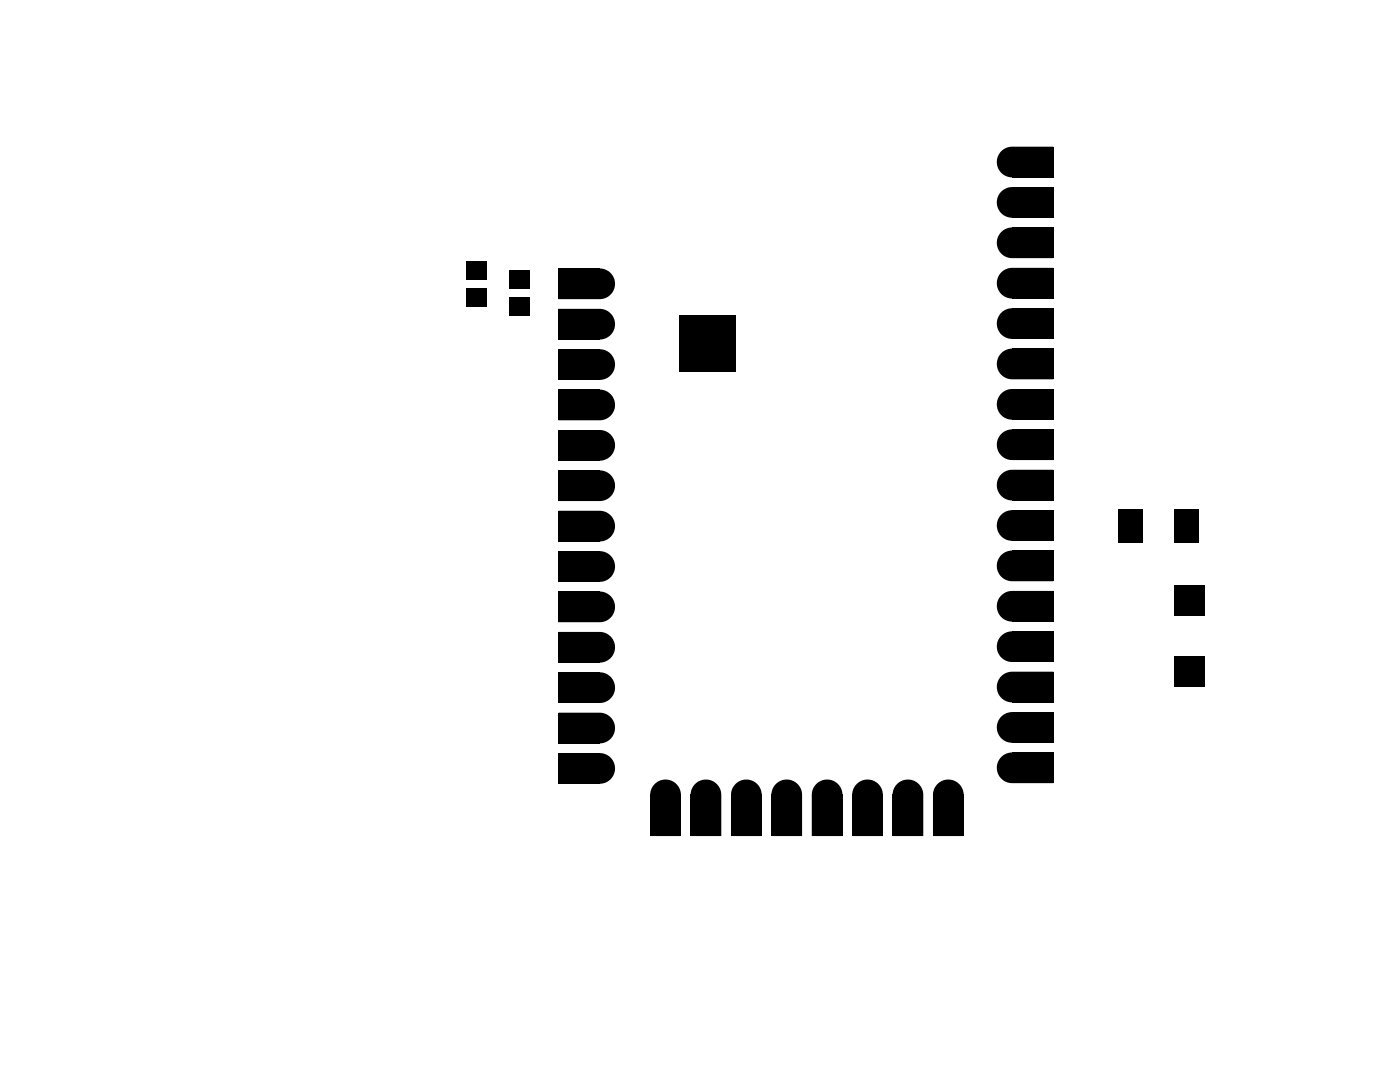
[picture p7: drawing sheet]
<svg xmlns="http://www.w3.org/2000/svg" width="279mm" height="216mm" viewBox="0 0 279 216" stroke-linecap="round" stroke-linejoin="round" font-family="sans-serif">
<g fill="#000">
<path d="M199.8 30.2l.9-.7 1-.2h8.5v6.1h-8.2a3.1 3.1 0 0 1-2.8-1.9 3.1 3.1 0 0 1 .6-3.3zM111.5 53.6h8.2a3.1 3.1 0 0 1 3 3 3.1 3.1 0 0 1-3 3.1h-8.2zM199.8 54.3l.8-.5 1.1-.3 8.5-.1v6.2h-8.2a3.1 3.1 0 0 1-2.8-1.9 3.1 3.1 0 0 1 .6-3.4zM199.8 38.2l.8-.5 1.1-.4h8.5v6.2h-8.2a3.1 3.1 0 0 1-2.8-1.9 3.1 3.1 0 0 1 .6-3.4zM199.8 46.3l.8-.6 1.1-.3h8.5v6.1h-8.2a3.1 3.1 0 0 1-2.8-1.9 3.1 3.1 0 0 1 .6-3.3zM111.5 77.7h8.2a3.1 3.1 0 0 1 3 3.1 3.1 3.1 0 0 1-3 3.1h-8.2zM111.5 69.7h8.2a3.1 3.1 0 0 1 3 3 3.1 3.1 0 0 1-3 3.1h-8.2zM111.5 61.6h8.2a3.1 3.1 0 0 1 3 3.1 3.1 3.1 0 0 1-3 3h-8.2zM137.7 65h7.1v7.1h-7.1zM199.8 62.4l.8-.6 1.1-.3h8.5v6.1h-8.2a3.1 3.1 0 0 1-2.8-1.9 3.1 3.1 0 0 1 .6-3.3zM199.8 70.5l.8-.6 1.1-.3h8.5v6.1h-8.2a3.1 3.1 0 0 1-2.8-1.9 3.1 3.1 0 0 1 .6-3.3zM111.5 93.9h8.2a3.1 3.1 0 0 1 3 3 3.1 3.1 0 0 1-3 3.1h-8.2z"/>
<path d="M111.5 85.8h8.2a3.1 3.1 0 0 1 3 3.1 3.1 3.1 0 0 1-3 3h-8.2zM199.8 94.6l.8-.5 1.1-.3 8.5-.1v6.2h-8.2a3.1 3.1 0 0 1-2.8-1.9 3.1 3.1 0 0 1 .6-3.4zM199.8 78.5l.8-.5 1.1-.4h8.5v6.1h-8.2a3.1 3.1 0 0 1-2.8-1.8 3.1 3.1 0 0 1 .6-3.4zM199.8 86.6l.8-.6 1.1-.3h8.5v6.1h-8.2a3.1 3.1 0 0 1-2.8-1.9 3.1 3.1 0 0 1 .6-3.3zM111.5 110h8.2a3.1 3.1 0 0 1 3 3 3.1 3.1 0 0 1-3 3.1h-8.2zM111.5 101.9h8.2a3.1 3.1 0 0 1 3 3.1 3.1 3.1 0 0 1-3 3h-8.2zM111.5 118h8.2a3.1 3.1 0 0 1 3 3.1 3.1 3.1 0 0 1-3 3.1h-8.2zM199.8 102.7l.8-.6 1.1-.3h8.5v6.1h-8.2a3.1 3.1 0 0 1-2.8-1.9 3.1 3.1 0 0 1 .6-3.3zM199.8 110.8l.8-.6 1.1-.3h8.5v6.1h-8.2a3.1 3.1 0 0 1-2.8-1.9 3.1 3.1 0 0 1 .6-3.3zM111.5 134.1h8.2a3.1 3.1 0 0 1 3 3.1 3.1 3.1 0 0 1-3 3.1h-8.2zM111.5 126.1h8.2a3.1 3.1 0 0 1 3 3.1 3.1 3.1 0 0 1-3 3h-8.2zM199.8 126.9l.8-.6 1.1-.3h8.5v6.1h-8.2a3.1 3.1 0 0 1-2.8-1.9 3.1 3.1 0 0 1 .6-3.3z"/>
<path d="M199.8 118.8l.8-.6 1.1-.3h8.5v6.1h-8.2a3.1 3.1 0 0 1-2.8-1.9 3.1 3.1 0 0 1 .6-3.3zM111.5 142.2h8.2a3.1 3.1 0 0 1 3 3.1 3.1 3.1 0 0 1-3 3h-8.2zM111.5 150.3h8.2a3.1 3.1 0 0 1 3 3 3.1 3.1 0 0 1-3 3.1h-8.2zM199.8 134.9l.8-.5 1.1-.4h8.5v6.2h-8.2a3.1 3.1 0 0 1-2.8-1.9 3.1 3.1 0 0 1 .6-3.4zM199.8 143l.8-.6 1.1-.3h8.5v6.1h-8.2a3.1 3.1 0 0 1-2.8-1.9 3.1 3.1 0 0 1 .6-3.3zM199.8 151l.8-.5 1.1-.3 8.5-.1v6.2h-8.2a3.1 3.1 0 0 1-2.8-1.9 3.1 3.1 0 0 1 .6-3.4zM130.7 156.4a3.1 3.1 0 0 1 3.3-.6 3.1 3.1 0 0 1 1.9 2.8v8.2h-6.1v-8.5l.3-1.1zM138.7 156.4a3.1 3.1 0 0 1 3.4-.6 3.1 3.1 0 0 1 1.8 2.8v8.2h-6.1v-8.5l.4-1.1zM146.8 156.4a3.1 3.1 0 0 1 3.3-.6 3.1 3.1 0 0 1 1.9 2.8v8.2h-6.1v-8.5l.3-1.1zM154.8 156.4a3.1 3.1 0 0 1 3.4-.6 3.1 3.1 0 0 1 1.9 2.8v8.2h-6.2l.1-8.5 .3-1.1zM162.9 156.4a3.1 3.1 0 0 1 3.3-.6 3.1 3.1 0 0 1 1.9 2.8v8.2h-6.1v-8.5l.3-1.1zM171 156.4a3.1 3.1 0 0 1 3.3-.6 3.1 3.1 0 0 1 1.9 2.8v8.2h-6.1v-8.5l.3-1.1z"/>
<path d="M179 156.4a3.1 3.1 0 0 1 3.4-.6 3.1 3.1 0 0 1 1.9 2.8v8.2h-6.2v-8.5l.4-1.1zM187.1 156.4a3.1 3.1 0 0 1 3.3-.6 3.1 3.1 0 0 1 1.9 2.8v8.2h-6.1v-8.5l.3-1.1z"/>
</g>
<g fill="#000">
<path d="M202 29.3h8.2v6.1h-8.2z" fill-rule="evenodd"/>
<path d="M93 52.2h4v3.6h-4z" fill-rule="evenodd"/>
<path d="M93 57.6h4v3.7h-4z" fill-rule="evenodd"/>
<path d="M101.7 59.3h4v3.7h-4z" fill-rule="evenodd"/>
<path d="M101.7 53.9h4v3.6h-4z" fill-rule="evenodd"/>
<path d="M111.5 53.6h8.2v6.1h-8.2z" fill-rule="evenodd"/>
<path d="M202 37.3h8.2v6.2h-8.2z" fill-rule="evenodd"/>
<path d="M202 45.4h8.2v6.1h-8.2z" fill-rule="evenodd"/>
<path d="M202 53.4h8.2v6.2h-8.2z" fill-rule="evenodd"/>
<path d="M111.5 77.7h8.2v6.2h-8.2z" fill-rule="evenodd"/>
<path d="M111.5 69.7h8.2v6.1h-8.2z" fill-rule="evenodd"/>
<path d="M111.5 61.6h8.2v6.1h-8.2z" fill-rule="evenodd"/>
<path d="M135.6 63h11.3v11.2h-11.3z" fill-rule="evenodd"/>
<path d="M202 61.5h8.2v6.1h-8.2z" fill-rule="evenodd"/>
<path d="M202 69.6h8.2v6.1h-8.2z" fill-rule="evenodd"/>
<path d="M111.5 93.9h8.2v6.1h-8.2z" fill-rule="evenodd"/>
<path d="M111.5 85.8h8.2v6.1h-8.2z" fill-rule="evenodd"/>
<path d="M202 93.7h8.2v6.2h-8.2z" fill-rule="evenodd"/>
<path d="M202 77.6h8.2v6.1h-8.2z" fill-rule="evenodd"/>
<path d="M202 85.7h8.2v6.1h-8.2z" fill-rule="evenodd"/>
<path d="M111.5 110h8.2v6.1h-8.2z" fill-rule="evenodd"/>
<path d="M111.5 101.9h8.2v6.1h-8.2z" fill-rule="evenodd"/>
<path d="M111.5 118h8.2v6.2h-8.2z" fill-rule="evenodd"/>
<path d="M202 101.8h8.2v6.1h-8.2z" fill-rule="evenodd"/>
<path d="M202 109.9h8.2v6.1h-8.2z" fill-rule="evenodd"/>
<path d="M223.1 101.7h4.9v6.6h-4.9z" fill-rule="evenodd"/>
<path d="M234.4 101.7h4.9v6.6h-4.9z" fill-rule="evenodd"/>
<path d="M234.3 116.8h6.1v6.1h-6.1z" fill-rule="evenodd"/>
<path d="M111.5 134.1h8.2v6.2h-8.2z" fill-rule="evenodd"/>
<path d="M111.5 126.1h8.2v6.1h-8.2z" fill-rule="evenodd"/>
<path d="M202 126h8.2v6.1h-8.2z" fill-rule="evenodd"/>
<path d="M202 117.9h8.2v6.1h-8.2z" fill-rule="evenodd"/>
<path d="M234.3 130.9h6.1v6.1h-6.1z" fill-rule="evenodd"/>
<path d="M111.5 142.2h8.2v6.1h-8.2z" fill-rule="evenodd"/>
<path d="M111.5 150.3h8.2v6.1h-8.2z" fill-rule="evenodd"/>
<path d="M202 134h8.2v6.2h-8.2z" fill-rule="evenodd"/>
<path d="M202 142.1h8.2v6.1h-8.2z" fill-rule="evenodd"/>
<path d="M202 150.1h8.2v6.2h-8.2z" fill-rule="evenodd"/>
<path d="M129.8 158.6h6.1v8.2h-6.1z" fill-rule="evenodd"/>
<path d="M137.8 158.6h6.1v8.2h-6.1z" fill-rule="evenodd"/>
<path d="M145.9 158.6h6.1v8.2h-6.1z" fill-rule="evenodd"/>
<path d="M153.9 158.6h6.2v8.2h-6.2z" fill-rule="evenodd"/>
<path d="M162 158.6h6.1v8.2h-6.1z" fill-rule="evenodd"/>
<path d="M170.1 158.6h6.1v8.2h-6.1z" fill-rule="evenodd"/>
<path d="M178.1 158.6h6.2v8.2h-6.2z" fill-rule="evenodd"/>
<path d="M186.2 158.6h6.1v8.2h-6.1z" fill-rule="evenodd"/>
</g>
</svg>
